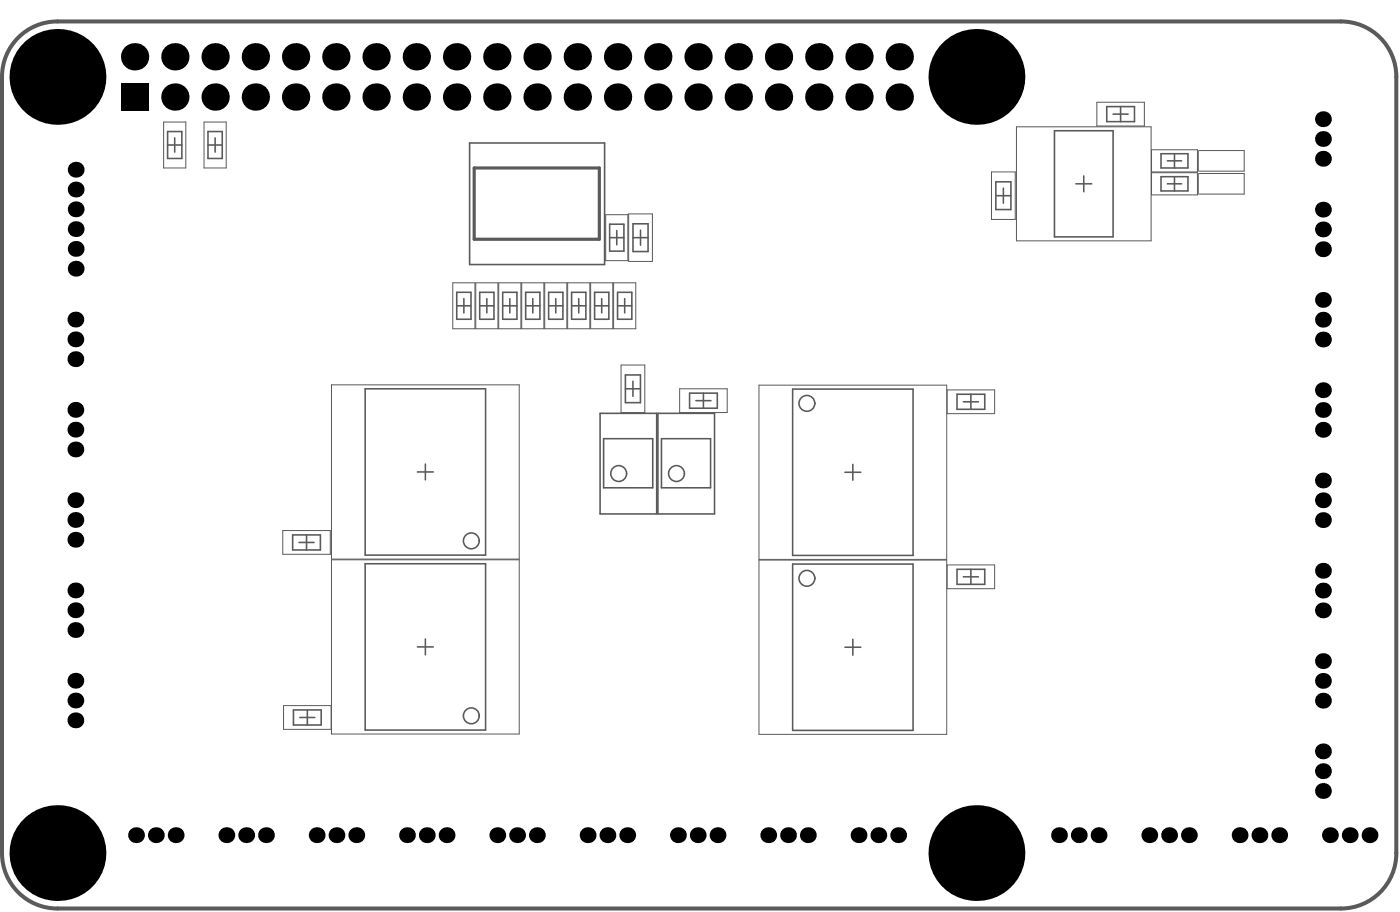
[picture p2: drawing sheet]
<svg xmlns="http://www.w3.org/2000/svg" width="294mm" height="192mm" viewBox="0 0 294 192" stroke-linecap="round" stroke-linejoin="round" font-family="sans-serif">
<g fill="none" stroke="#5a5a5a" stroke-width=".21">
<path d="M34.4 25.6h4.6v9.7h-4.6zM42.9 25.6h4.6v9.7h-4.6zM208.4 36.1h5v10h-5zM213.6 26.6h28.3v24h-28.3zM230.5 21.5h10v5h-10zM242 31.5h9.7v4.6h-9.7zM242 36.3h9.7v4.6h-9.7zM251.8 31.6v4.3M251.8 36.4v4.4M252 31.6h9.5v4.3h-9.5M252 36.4h9.5v4.4h-9.5M95.2 59.4h4.6v9.7h-4.6z"/>
<path d="M100 59.4h4.6v9.7h-4.6zM104.8 59.4h4.7v9.7h-4.7zM109.6 59.4h4.7v9.7h-4.7zM114.5 59.4h4.6v9.7h-4.6zM119.3 59.4h4.7v9.7h-4.7zM124.1 59.4h4.7v9.7h-4.7zM127.3 45.1h4.6v9.6h-4.6zM129 59.4h4.6v9.7h-4.6zM132.1 44.9h5v10h-5zM130.5 76.7h5v10h-5zM69.7 80.8h39.4v36.6h-39.4zM142.8 81.7h10v5h-10z"/>
<path d="M159.5 80.9h39.5v36.6h-39.5zM199 81.9h10v5h-10zM59.4 111.4h10v5h-10zM69.7 117.6h39.4v36.6h-39.4zM159.5 117.6h39.5v36.6h-39.5zM199 118.7h10v5h-10zM59.6 148.2h10v5h-10z"/>
</g>
<g fill="none" stroke="#5a5a5a" stroke-width=".33">
<path d="M35.2 30.5h3M35.2 27.6h3v5.7h-3zM36.7 29v3M43.7 30.5h3M43.7 27.6h3v5.7h-3zM45.2 29v3M98.7 30h28.4v25.6h-28.4zM209.3 38.2h3.1v5.8h-3.1zM210.9 39.5v3.2M221.6 27.5h12.3v22.3h-12.3zM226.1 38.6h3.3M227.8 36.9v3.4"/>
<path d="M232.6 22.4h5.8v3.2h-5.8zM233.9 24h3.2M235.5 22.4v3.2M244 32.3h5.7v3h-5.7zM244 37.1h5.7v3h-5.7zM245.3 33.8h3M245.3 38.6h3M246.8 32.3v3M246.8 37.1v3M128.1 49.9h3M128.1 47.1h3v5.6h-3zM129.6 48.4v3"/>
<path d="M133 49.9h3.2M133 47h3.2v5.8h-3.2zM134.6 48.3v3.2M209.3 41.1h3.1M96 64.2h3M96 61.4h3v5.7h-3zM97.5 62.7v3M100.8 64.2h3M100.8 61.4h3v5.7h-3zM102.3 62.7v3M105.6 64.2h3M105.6 61.4h3v5.7h-3z"/>
<path d="M107.1 62.7v3M110.5 64.2h3M110.5 61.4h3v5.7h-3zM112 62.7v3M115.3 64.2h3M115.3 61.4h3v5.7h-3zM116.8 62.7v3M120.1 64.2h3M120.1 61.4h3v5.7h-3zM121.6 62.7v3M125 64.2h3M125 61.4h3v5.7h-3z"/>
<path d="M126.5 62.7v3M129.8 64.2h3M129.8 61.4h3v5.7h-3zM131.3 62.7v3M131.4 78.8h3.2v5.8h-3.2zM76.7 81.7h25.3v34.9h-25.3zM87.7 99.1h3.4M89.4 97.5v3.3M126.1 86.8h11.9v21.1h-11.9zM126.9 92.1h10.3v10.4h-10.3zM131.4 81.7h3.2M133 80.1v3.1"/>
<path d="M138.3 86.8h11.9v21.1h-11.9zM139 92.1h10.3v10.4h-10.3zM144.9 82.6h5.8v3.1h-5.8zM146.2 84.2h3.2M147.8 82.6v3.1M166.6 81.7h25.3v35h-25.3zM177.6 99.2h3.3M179.2 97.5v3.4M201.1 82.8h5.9v3.2h-5.9zM202.5 84.4h3.1M204 82.8v3.2M61.5 112.4h5.8v3.1h-5.8z"/>
<path d="M62.8 113.9h3.2M64.4 112.4v3.1M76.7 118.4h25.3v34.9h-25.3zM166.6 118.5h25.3v34.9h-25.3zM201.1 119.6h5.9v3.1h-5.9zM204 119.6v3.1M87.7 135.9h3.4M89.4 134.2v3.3M177.6 135.9h3.3M179.2 134.3v3.3M202.5 121.2h3.1M61.7 149.1h5.8v3.2h-5.8z"/>
<path d="M63 150.7h3.2M64.6 149.1v3.2"/>
<circle cx="130" cy="99.5" r="1.66"/>
<circle cx="142.2" cy="99.5" r="1.66"/>
<circle cx="169.6" cy="84.7" r="1.66"/>
<circle cx="99.1" cy="113.6" r="1.66"/>
<circle cx="169.6" cy="121.5" r="1.66"/>
<circle cx="99.1" cy="150.4" r="1.66"/>
</g>
<path d="M99.6 35.3h26.4v15h-26.4z" fill="none" stroke="#5a5a5a" stroke-width=".67"/>
<path d="M3.8 7.9a11.6 11.6 0 0 1 8.3-3.4h269.7a11.6 11.6 0 0 1 11.6 11.7v163a11.6 11.6 0 0 1-11.6 11.6h-269.7a11.6 11.6 0 0 1-11.7-11.6v-163a11.6 11.6 0 0 1 3.4-8.3z" fill="none" stroke="#5a5a5a" stroke-width=".85"/>
<g fill="#000">
<circle cx="12.1" cy="16.2" r="10.1"/>
<circle cx="28.3" cy="11.9" r="2.87"/>
<circle cx="36.8" cy="11.9" r="2.87"/>
<circle cx="45.2" cy="11.9" r="2.87"/>
<circle cx="53.7" cy="11.9" r="2.87"/>
<circle cx="62.1" cy="11.9" r="2.87"/>
<circle cx="70.6" cy="11.9" r="2.87"/>
<circle cx="79" cy="11.9" r="2.87"/>
<circle cx="87.5" cy="11.9" r="2.87"/>
<circle cx="96" cy="11.9" r="2.87"/>
<circle cx="104.4" cy="11.9" r="2.87"/>
<circle cx="112.9" cy="11.9" r="2.87"/>
<circle cx="121.3" cy="11.9" r="2.87"/>
<circle cx="129.8" cy="11.9" r="2.87"/>
<circle cx="138.2" cy="11.9" r="2.87"/>
<circle cx="146.7" cy="11.9" r="2.87"/>
<circle cx="155.2" cy="11.9" r="2.87"/>
<circle cx="163.6" cy="11.9" r="2.87"/>
<circle cx="172.1" cy="11.9" r="2.87"/>
<circle cx="180.5" cy="11.9" r="2.87"/>
<circle cx="189" cy="11.9" r="2.87"/>
<circle cx="205.2" cy="16.2" r="10.1"/>
<circle cx="15.9" cy="35.6" r="1.66"/>
<circle cx="15.9" cy="39.8" r="1.66"/>
<circle cx="36.8" cy="20.4" r="2.87"/>
<circle cx="45.2" cy="20.4" r="2.87"/>
<circle cx="53.7" cy="20.4" r="2.87"/>
<circle cx="62.1" cy="20.4" r="2.87"/>
<circle cx="70.6" cy="20.4" r="2.87"/>
<circle cx="79" cy="20.4" r="2.87"/>
<circle cx="87.5" cy="20.4" r="2.87"/>
<circle cx="96" cy="20.4" r="2.87"/>
<circle cx="104.4" cy="20.4" r="2.87"/>
<circle cx="112.9" cy="20.4" r="2.87"/>
<circle cx="121.3" cy="20.4" r="2.87"/>
<circle cx="129.8" cy="20.4" r="2.87"/>
<circle cx="138.2" cy="20.4" r="2.87"/>
<circle cx="146.7" cy="20.4" r="2.87"/>
<circle cx="155.2" cy="20.4" r="2.87"/>
<circle cx="163.6" cy="20.4" r="2.87"/>
<circle cx="172.1" cy="20.4" r="2.87"/>
<circle cx="180.5" cy="20.4" r="2.87"/>
<circle cx="189" cy="20.4" r="2.87"/>
<circle cx="278" cy="33.4" r="1.66"/>
<circle cx="278" cy="25" r="1.66"/>
<circle cx="278" cy="29.2" r="1.66"/>
<circle cx="15.9" cy="56.4" r="1.66"/>
<circle cx="15.9" cy="48.1" r="1.66"/>
<circle cx="15.9" cy="52.3" r="1.66"/>
<circle cx="15.9" cy="44" r="1.66"/>
<circle cx="278" cy="48.2" r="1.66"/>
<circle cx="278" cy="44" r="1.66"/>
<circle cx="278" cy="52.3" r="1.66"/>
<circle cx="15.8" cy="75.4" r="1.66"/>
<circle cx="15.8" cy="71.3" r="1.66"/>
<circle cx="15.8" cy="67.1" r="1.66"/>
<circle cx="278" cy="71.3" r="1.66"/>
<circle cx="278" cy="67.2" r="1.66"/>
<circle cx="278" cy="63" r="1.66"/>
<circle cx="15.8" cy="94.4" r="1.66"/>
<circle cx="15.8" cy="86.1" r="1.66"/>
<circle cx="15.8" cy="90.2" r="1.66"/>
<circle cx="278" cy="90.3" r="1.66"/>
<circle cx="278" cy="86.1" r="1.66"/>
<circle cx="278" cy="82" r="1.66"/>
<circle cx="15.8" cy="109.2" r="1.66"/>
<circle cx="15.8" cy="105.1" r="1.66"/>
<circle cx="15.8" cy="113.4" r="1.66"/>
<circle cx="278" cy="119.9" r="1.66"/>
<circle cx="278" cy="109.2" r="1.66"/>
<circle cx="278" cy="100.9" r="1.66"/>
<circle cx="278" cy="105.1" r="1.66"/>
<circle cx="15.8" cy="132.3" r="1.66"/>
<circle cx="15.8" cy="128.2" r="1.66"/>
<circle cx="15.8" cy="124" r="1.66"/>
<circle cx="278" cy="128.2" r="1.66"/>
<circle cx="278" cy="124" r="1.66"/>
<circle cx="278" cy="138.9" r="1.66"/>
<circle cx="15.8" cy="151.3" r="1.66"/>
<circle cx="15.8" cy="147.1" r="1.66"/>
<circle cx="15.8" cy="143" r="1.66"/>
<circle cx="278" cy="157.8" r="1.66"/>
<circle cx="278" cy="147.2" r="1.66"/>
<circle cx="278" cy="143" r="1.66"/>
<circle cx="12.1" cy="179.2" r="10.1"/>
<circle cx="28.6" cy="175.4" r="1.66"/>
<circle cx="32.8" cy="175.4" r="1.66"/>
<circle cx="36.9" cy="175.4" r="1.66"/>
<circle cx="47.6" cy="175.4" r="1.66"/>
<circle cx="51.7" cy="175.4" r="1.66"/>
<circle cx="55.9" cy="175.4" r="1.66"/>
<circle cx="66.6" cy="175.4" r="1.66"/>
<circle cx="70.7" cy="175.4" r="1.66"/>
<circle cx="74.9" cy="175.4" r="1.66"/>
<circle cx="85.5" cy="175.4" r="1.66"/>
<circle cx="89.7" cy="175.4" r="1.66"/>
<circle cx="93.9" cy="175.4" r="1.66"/>
<circle cx="104.5" cy="175.4" r="1.66"/>
<circle cx="108.7" cy="175.4" r="1.66"/>
<circle cx="112.8" cy="175.4" r="1.66"/>
<circle cx="123.5" cy="175.4" r="1.66"/>
<circle cx="127.7" cy="175.4" r="1.66"/>
<circle cx="131.8" cy="175.4" r="1.66"/>
<circle cx="142.5" cy="175.4" r="1.66"/>
<circle cx="146.6" cy="175.4" r="1.66"/>
<circle cx="150.8" cy="175.4" r="1.66"/>
<circle cx="161.4" cy="175.4" r="1.66"/>
<circle cx="165.6" cy="175.4" r="1.66"/>
<circle cx="169.8" cy="175.4" r="1.66"/>
<circle cx="180.4" cy="175.4" r="1.66"/>
<circle cx="184.6" cy="175.4" r="1.66"/>
<circle cx="188.8" cy="175.4" r="1.66"/>
<circle cx="205.2" cy="179.2" r="10.1"/>
<circle cx="222.6" cy="175.4" r="1.66"/>
<circle cx="226.7" cy="175.4" r="1.66"/>
<circle cx="230.9" cy="175.4" r="1.66"/>
<circle cx="241.5" cy="175.4" r="1.66"/>
<circle cx="245.7" cy="175.4" r="1.66"/>
<circle cx="249.9" cy="175.4" r="1.66"/>
<circle cx="260.5" cy="175.4" r="1.66"/>
<circle cx="264.7" cy="175.4" r="1.66"/>
<circle cx="268.8" cy="175.4" r="1.66"/>
<circle cx="278" cy="166.1" r="1.66"/>
<circle cx="278" cy="162" r="1.66"/>
<circle cx="279.5" cy="175.4" r="1.66"/>
<circle cx="283.7" cy="175.4" r="1.66"/>
<circle cx="287.8" cy="175.4" r="1.66"/>
</g>
<path d="M25.4 17.5h5.8v5.8h-5.8z" fill-rule="evenodd" fill="#000"/>
</svg>
